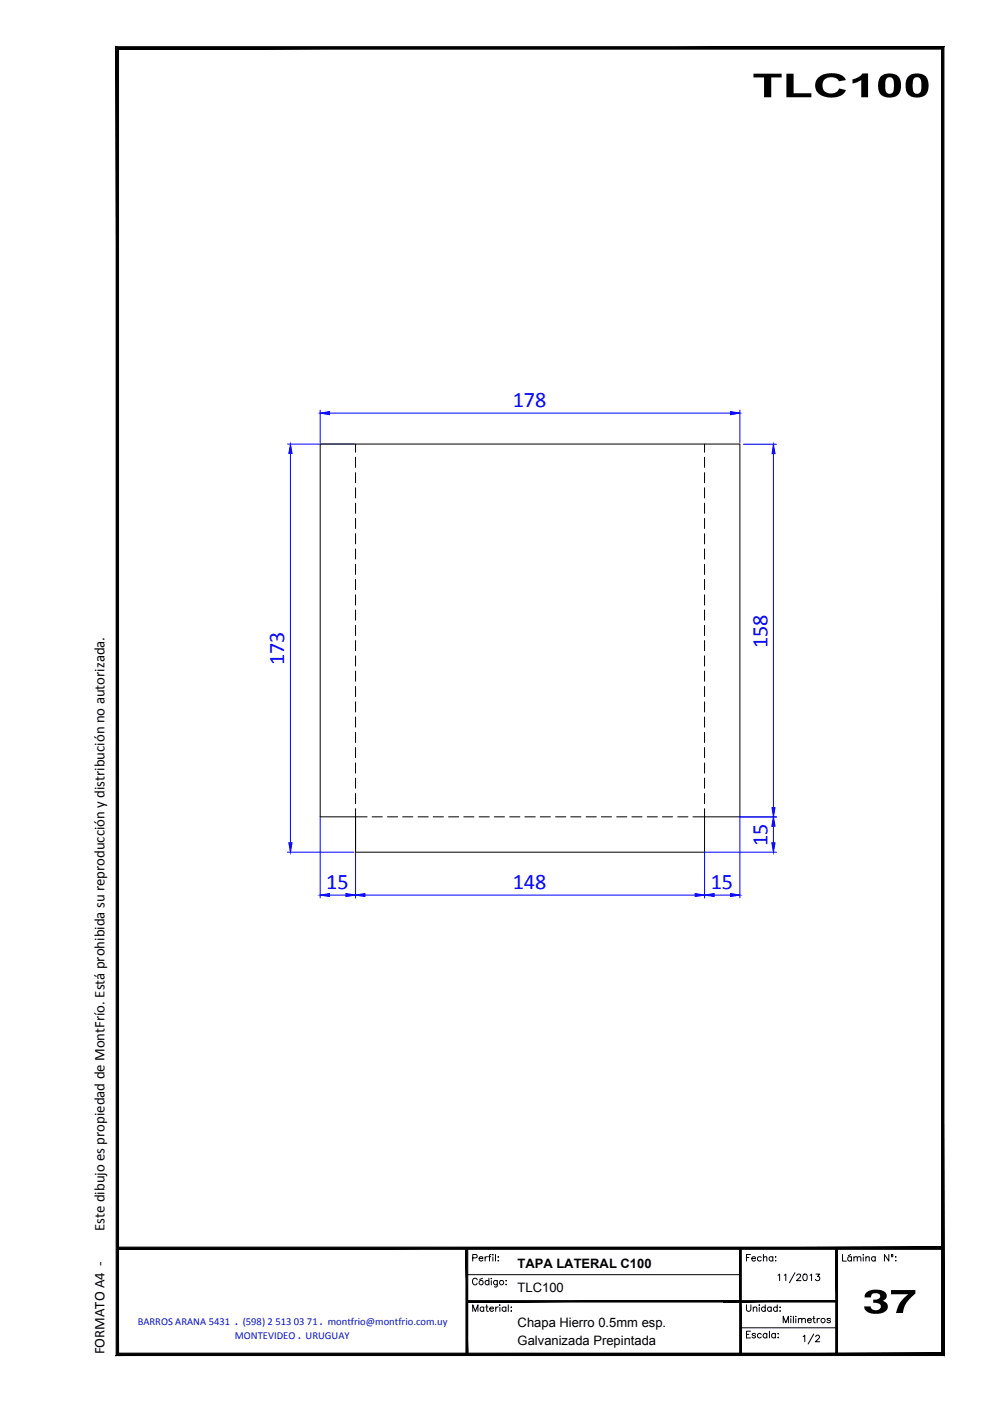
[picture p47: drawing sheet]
<svg xmlns="http://www.w3.org/2000/svg" width="210mm" height="297mm" viewBox="0 0 210 297" stroke-linecap="round" stroke-linejoin="round" font-family="sans-serif">
<defs><g id="words">
<g font-size="4.7" fill="#00f">
<text x="108.7" y="86.3">178</text>
<text x="162.7" y="137.4" transform="rotate(-90 162.7 137.4)">158</text>
<text x="60.3" y="141.1" transform="rotate(-90 60.3 141.1)">173</text>
<text x="162.7" y="179.4" transform="rotate(-90 162.7 179.4)">15</text>
<text x="69.2" y="188.5">15</text>
<text x="108.7" y="188.5">148</text>
<text x="150.7" y="188.5">15</text>
</g>
<g font-size="3.1">
<text x="22.1" y="261" transform="rotate(-90 22.1 261)">Este dibujo es propiedad de MontFrío. Está prohibida su reproducción y distribución no autorizada.</text>
<text x="22.1" y="287.1" transform="rotate(-90 22.1 287.1)">FORMATO A4 -</text>
</g>
<g font-size="2.8">
<text x="109.7" y="268.9">TAPA LATERAL C100</text>
<text x="109.8" y="273.9">TLC100</text>
<text x="109.8" y="281.3">Chapa Hierro 0.5mm esp.</text>
<text x="109.8" y="285.1">Galvanizada Prepintada</text>
</g>
<g font-size="2.2" fill="#0012ba">
<text x="29.2" y="281">BARROS ARANA 5431 . (598) 2 513 03 71 . montfrio@montfrio.com.uy</text>
<text x="49.8" y="283.8">MONTEVIDEO . URUGUAY</text>
</g>
</g></defs>
<g fill="none" stroke="#00f" stroke-width=".21">
<path d="M60.9 94.1h14.1M61.6 96.1v82.6M67.9 87v6.9M69.9 87.6h85M156.9 87v6.9M157.6 94.2h7M164 96.2v75M67.9 173.2v17.2M75.4 173.2v17.2M156.9 173.2h7.7M164 175.2v3.5M164.6 173.2h-7.7v17.2"/>
<path d="M60.9 180.7h14.1M69.9 189.8h3.4M77.4 189.8h70M151.4 189.8h3.5M164.6 180.7h-15.2v9.7"/>
</g>
<g fill="#00f" stroke="#00f" stroke-width=".21">
<path d="M67.9 189.8l2-.4v.7z"/>
<path d="M73.3 189.4l2.1 .4-2.1 .3z"/>
<path d="M75.4 189.8l2-.4v.7z"/>
<path d="M147.4 189.4l2 .4-2 .3z"/>
<path d="M61.6 94.1l.3 2h-.7z"/>
<path d="M61.2 178.7h.7l-.3 2z"/>
<path d="M67.9 87.6l2-.4v.7z"/>
<path d="M154.9 87.2l2 .4-2 .3z"/>
<path d="M164 94.2l.3 2h-.6z"/>
<path d="M163.7 171.2h.6l-.3 2z"/>
<path d="M149.4 189.8l2-.4v.7z"/>
<path d="M154.9 189.4l2 .4-2 .3z"/>
<path d="M164 173.2l.3 2h-.7z"/>
<path d="M163.6 178.7h.7l-.3 2z"/>
</g>
<g fill="none" stroke="#000" stroke-width=".21">
<path d="M75.4 94.1v1.8M75.4 96.9v2.2M149.4 94.1v1.8M149.4 96.9v2.2M75.4 100.2v2.2M75.4 103.4v2.2M75.4 106.7v2.1M75.4 109.9v2.2M75.4 113.2v2.1M75.4 116.4v2.1M75.4 119.6v2.2M149.4 100.2v2.2"/>
<path d="M149.4 103.4v2.2M149.4 106.7v2.1M149.4 109.9v2.2M149.4 113.2v2.1M149.4 116.4v2.1M149.4 119.6v2.2M75.4 122.9v2.1M75.4 126.1v2.2M75.4 129.3v2.2M75.4 132.6v2.1M75.4 135.8v2.2M75.4 139.1v2.1"/>
<path d="M149.4 122.9v2.1M149.4 126.1v2.2M149.4 129.3v2.2M149.4 132.6v2.1M149.4 135.8v2.2M149.4 139.1v2.1M75.4 142.3v2.1M75.4 145.5v2.2M75.4 148.8v2.2M75.4 152v2.2M75.4 155.3v2.1M75.4 158.5v2.2"/>
<path d="M149.4 142.3v2.1M149.4 145.5v2.2M149.4 148.8v2.2M149.4 152v2.2M149.4 155.3v2.1M149.4 158.5v2.2M75.4 171.5v9.2h74v-7.5h7.5v-79.1h-89v79.1h9.9M75.4 161.8v2.1M75.4 165v2.1M75.4 168.2v2.2M78.9 173.2h2.2M82.2 173.2h2.1"/>
<path d="M85.4 173.2h2.1M88.6 173.2h2.2M91.8 173.2h2.2M95.1 173.2h2.2M98.3 173.2h2.2M101.6 173.2h2.1M104.8 173.2h2.2M108.1 173.2h2.1M111.3 173.2h2.2M114.5 173.2h2.2M117.8 173.2h2.2M121 173.2h2.2"/>
<path d="M124.3 173.2h2.1M127.5 173.2h2.2M130.8 173.2h2.1M134 173.2h2.1M137.2 173.2h2.2M140.4 173.2h2.2M143.7 173.2h2.2M149.4 171.5v1.7h-2.5M149.4 161.8v2.1M149.4 165v2.1M149.4 168.2v2.2M99 270.3h58"/>
<path d="M100.2 278v-1.4l.6 1.4 .5-1.4v1.4M100.2 266.7l.9-.1v-.5l-.9-.1v1.4M101.2 271.4a.5 .5 0 0 0-.6-.4 .5 .5 0 0 0-.4 .5v.4a.5 .5 0 0 0 .4 .5 .5 .5 0 0 0 .6-.3M101.6 266.8h.8a.46 .46 0 0 0-.5-.3 .46 .46 0 0 0-.4 .4 .46 .46 0 0 0 .4 .5l.5-.2M102.3 271l-.6 .3M102.6 277.3a.43 .43 0 0 0-.7-.1 .43 .43 0 0 0 0 .7 .43 .43 0 0 0 .7-.1M102.6 277.1v.9M102.9 266.4v1M103 277.1h.4M103.2 276.6v1.4h.3M103.4 266.4l-.5 .2v.2M103.6 266.4h.4"/>
<path d="M103.7 271.7a.45 .45 0 0 0-.7-.1 .45 .45 0 0 0 0 .7 .45 .45 0 0 0 .7-.1M103.7 271v1.4M103.8 277.5h.8a.42 .42 0 0 0-.6-.3 .42 .42 0 0 0-.1 .6l.3 .2 .4-.2M104.1 266h-.3v1.4M104.2 271v.1zM104.2 271.5v.9M104.5 266v.1zM104.5 266.5v.9M105.1 266v1.4M105.1 277.1v.9M105.4 271.5v1.3l-.2 .1-.4-.1M105.4 271.7a.45 .45 0 0 0-.6-.1 .45 .45 0 0 0 0 .7 .45 .45 0 0 0 .6-.1"/>
<path d="M105.6 266.5h.1zM105.6 267.3h.1zM105.6 277.1a.43 .43 0 0 0-.5 .4M105.9 276.7h.1zM106 277.2v.8M107.3 277.3a.45 .45 0 0 0-.7-.1 .45 .45 0 0 0 0 .7 .45 .45 0 0 0 .7-.1M107.3 271.5h.1zM107.3 272.3h.1zM107.3 277.1v.9M107.8 276.6v1.4M108.3 277.2h.1zM108.3 278h.1z"/>
<path d="M158.3 276.6v1.2l.4 .2h.3l.2-.4v-1M158.3 266.6h.5M159.1 266h-.8v1.4M159.4 266.8h.8a.42 .42 0 0 0-.6-.3 .42 .42 0 0 0-.1 .7l.2 .2 .5-.2M159.7 277.4l.3-.3 .4 .1 .1 .8M159.7 277.1v.9M161 276.6v.2zM161 277.2v.8M161.4 266.6a.45 .45 0 0 0-.7 0 .45 .45 0 0 0 0 .6 .45 .45 0 0 0 .7 0M161.9 266.7l.3-.3 .3 .1 .1 .9M161.9 266v1.4M162.2 277.3a.45 .45 0 0 0-.6-.1 .45 .45 0 0 0 0 .7 .45 .45 0 0 0 .6-.1"/>
<path d="M162.2 276.6v1.4M163.5 277.3a.45 .45 0 0 0-.6-.1 .45 .45 0 0 0 0 .7 .45 .45 0 0 0 .6-.1M163.5 277.1v.9M163.9 266.6a.45 .45 0 0 0-.7 0 .45 .45 0 0 0 0 .6 .45 .45 0 0 0 .7 0M163.9 266.4v1M164.4 266.5h.1zM164.5 267.3v.1zM164.8 277.3a.45 .45 0 0 0-.7-.1 .45 .45 0 0 0 0 .7 .45 .45 0 0 0 .7-.1M164.8 276.6v1.4M165 270.4l.3-.3v1.4M165.3 277.2h.2zM165.3 278h.2z"/>
<path d="M166.3 270.4l.3-.3v1.4M167.7 279.1v.1zM167.7 279.6v.9M168.2 279.1v1.4M168.6 269.8l-1.2 2.2M168.7 279.1v.1zM168.7 279.6v.9M168.9 270.4l.2-.2 .4-.1 .2 .4-.8 1h.9M169.3 279.8l.3-.3 .4 .1v.9M169.3 279.5v1M170 279.8l.3-.3 .4 .1 .1 .9M170.4 270.2l.4-.1a.77 .77 0 0 1 .3 .8 .77 .77 0 0 1-.5 .6 .89 .89 0 0 1-.2-1.3z"/>
<path d="M171.2 279.9h.8a.45 .45 0 0 0-.7-.3 .45 .45 0 0 0 .1 .8l.3 .1 .3-.3M171.8 270.4l.3-.3v1.4M172.3 279.5h.5M172.5 279.1v1.1l.4 .3M173 270.1h.8l-.5 .5a.47 .47 0 0 1 .5 .5 .47 .47 0 0 1-.4 .5 .47 .47 0 0 1-.5-.4M173.3 279.5v1M173.8 279.5a.43 .43 0 0 0-.5 .4M176.1 279.7l-.3-.2-.4 .1v.2l.6 .2 .1 .2-.3 .3-.5-.3M178.6 266v1.4h.8M180.4 266l-.5 .2M180.5 266.6a.45 .45 0 0 0-.6 0 .45 .45 0 0 0 0 .6 .45 .45 0 0 0 .6 0M180.5 266.4v1"/>
<path d="M181 266.7l.4-.3 .3 .1 .1 .9M181 266.4v1M181.8 266.7l.3-.3 .3 .1 .1 .9M183 266v.1zM183 266.5v.9M183.6 266.7l.3-.3 .4 .1v.9M183.6 266.4v1M185.6 266.6a.45 .45 0 0 0-.7 0 .45 .45 0 0 0 0 .6 .45 .45 0 0 0 .7 0M185.6 266.4v1M188.5 266v1.4l-1-1.4v1.4M189 266.4h.3M189.9 266.5h.1z"/>
<path d="M189.9 267.3h.1zM157 281.5h20.4M158.3 282.9h.5M159.1 282.2h-.8v1.5h.8M160.2 282.9a.4 .4 0 0 0-.4-.2 .4 .4 0 0 0-.3 .2l.6 .4 .1 .2a.4 .4 0 0 1-.4 .2 .4 .4 0 0 1-.3-.2M161.4 282.9a.45 .45 0 0 0-.7 0 .45 .45 0 0 0 0 .6 .45 .45 0 0 0 .7 0M162.6 282.9a.45 .45 0 0 0-.7 0 .45 .45 0 0 0 0 .6 .45 .45 0 0 0 .7 0M162.6 282.7v1M163.1 282.2v1.5M164.4 282.9a.45 .45 0 0 0-.7 0 .45 .45 0 0 0 0 .6 .45 .45 0 0 0 .7 0M164.4 282.7v1M164.9 282.8h.1z"/>
<path d="M164.9 283.6h.1zM166.1 280.5v-1.4l.5 1.4 .6-1.4v1.4M170.3 283.4l.3-.3v1.4M172.5 282.8l-1.1 2.1M173 283.4l.2-.3h.3l.3 .4-.9 1h.9"/>
<circle cx="102" cy="271.9" r=".46"/>
<circle cx="106.3" cy="271.9" r=".45"/>
<circle cx="174.5" cy="280" r=".45"/>
<circle cx="189.2" cy="266.2" r=".18"/>
</g>
<g fill="#000">
<path d="M173.5 16.4l.6-.4 1-.4h2.2l1.4 .5 .7 .9-1.5 .2a1.88 1.88 0 0 0-2.5-.7 1.88 1.88 0 0 0-.9 2.4l.4 .5 .6 .3 1.1 .1 .4-.1a1.34 1.34 0 0 0 .9-.9l1.5 .3-.8 1-.6 .3-1.9 .3-1.3-.2-.9-.4-.7-.7-.4-.9 .1-1.1zM159.8 15.6h5.9v.8h-2.2v4.2h-1.5v-4.2h-2.2zM166.7 15.6h1.6v4.2h3.7v.8h-5.3zM180.7 16.8l1.4-.5 .8-.7h1.2v5h-1.5v-3.6l-1 .5-.9 .2zM183.8 273.9l1.4-.5 1.3 .1 .9 .3a1.11 1.11 0 0 1 .6 1 1.11 1.11 0 0 1-.8 1l.7 .4a1.33 1.33 0 0 1 .2 1.4 1.33 1.33 0 0 1-1.3 .8l-.5 .2-1.7-.1-.5-.2-.8-.7-.1-.6h1.4a1.08 1.08 0 0 0 1.8 .6 .74 .74 0 0 0 .3-.9 .74 .74 0 0 0-.9-.4l-.6-.1v-.7a1.05 1.05 0 0 0 1.4-.8 1.17 1.17 0 0 0-1.9-.1l-.1 .5h-1.3v-.5zM188.9 273.5h5.2v.8l-1.3 1.1-.7 1-.5 1.1-.1 .9-1.5-.1 .8-2.1 1.7-1.8h-3.6z"/>
<path d="M186.8 16.1l.8-.4 1.3-.1 1 .2 .6 .5 .5 .8v1.5l-.1 .8-.6 .8-.7 .4-1.1 .1-.9-.2-.9-.5-.4-.9-.1-1.3 .2-1zM188.1 16.5l-.4 .9 .1 1.8a.91 .91 0 0 0 1.1 .7 .91 .91 0 0 0 .6-1.2v-1.5a.89 .89 0 0 0-1.4-.7z"/>
<path d="M192.7 16.1l.7-.4 1.4-.1 1 .2 .6 .5 .4 .9 .1 1.3-.2 .9-.6 .8-.7 .4-1.1 .1-.9-.2-.9-.5-.4-.8-.1-1.6 .3-.9zM193.8 16.6l-.3 .7 .1 1.7a.9 .9 0 0 0 1 .9 .9 .9 0 0 0 .8-1.1l-.1-1.6a.87 .87 0 0 0-.6-.8 .87 .87 0 0 0-.9 .2z"/>
</g>
<g fill="#000" stroke="#000" stroke-width=".21">
<path d="M24.6 9.9l.5 .5 175-.5zM25.1 10.4l175-.5-.5 .5zM200.1 9.9l-.5 .5 .5 277zM199.6 10.4l.5 277-.5-.5zM24.6 287.4h175.5l-.5-.5zM24.6 287.4l.5-.5h174.5zM24.6 9.9v277.5l.5-.5zM24.6 9.9l.5 .5v276.5z"/>
<path d="M98.8 264.7l.4 22.4v-22.4zM98.8 264.7l.4 22.4h-.4z"/>
<path d="M99 276.1h58v-.3zM99 275.8h58l-58 .3z"/>
<path d="M156.8 264.7l.4 22.4v-22.4zM156.8 264.7l.4 22.4h-.4z"/>
<path d="M153.4 276.1h24v-.3zM153.4 275.8h24l-24 .3z"/>
<path d="M177.2 264.7l.4 22.4v-22.4zM177.2 264.7l.4 22.4h-.4z"/>
<path d="M24.9 264.9h175v-.5zM24.9 264.4h175l-175 .5z"/>
</g>
<use href="#words"/>
</svg>
